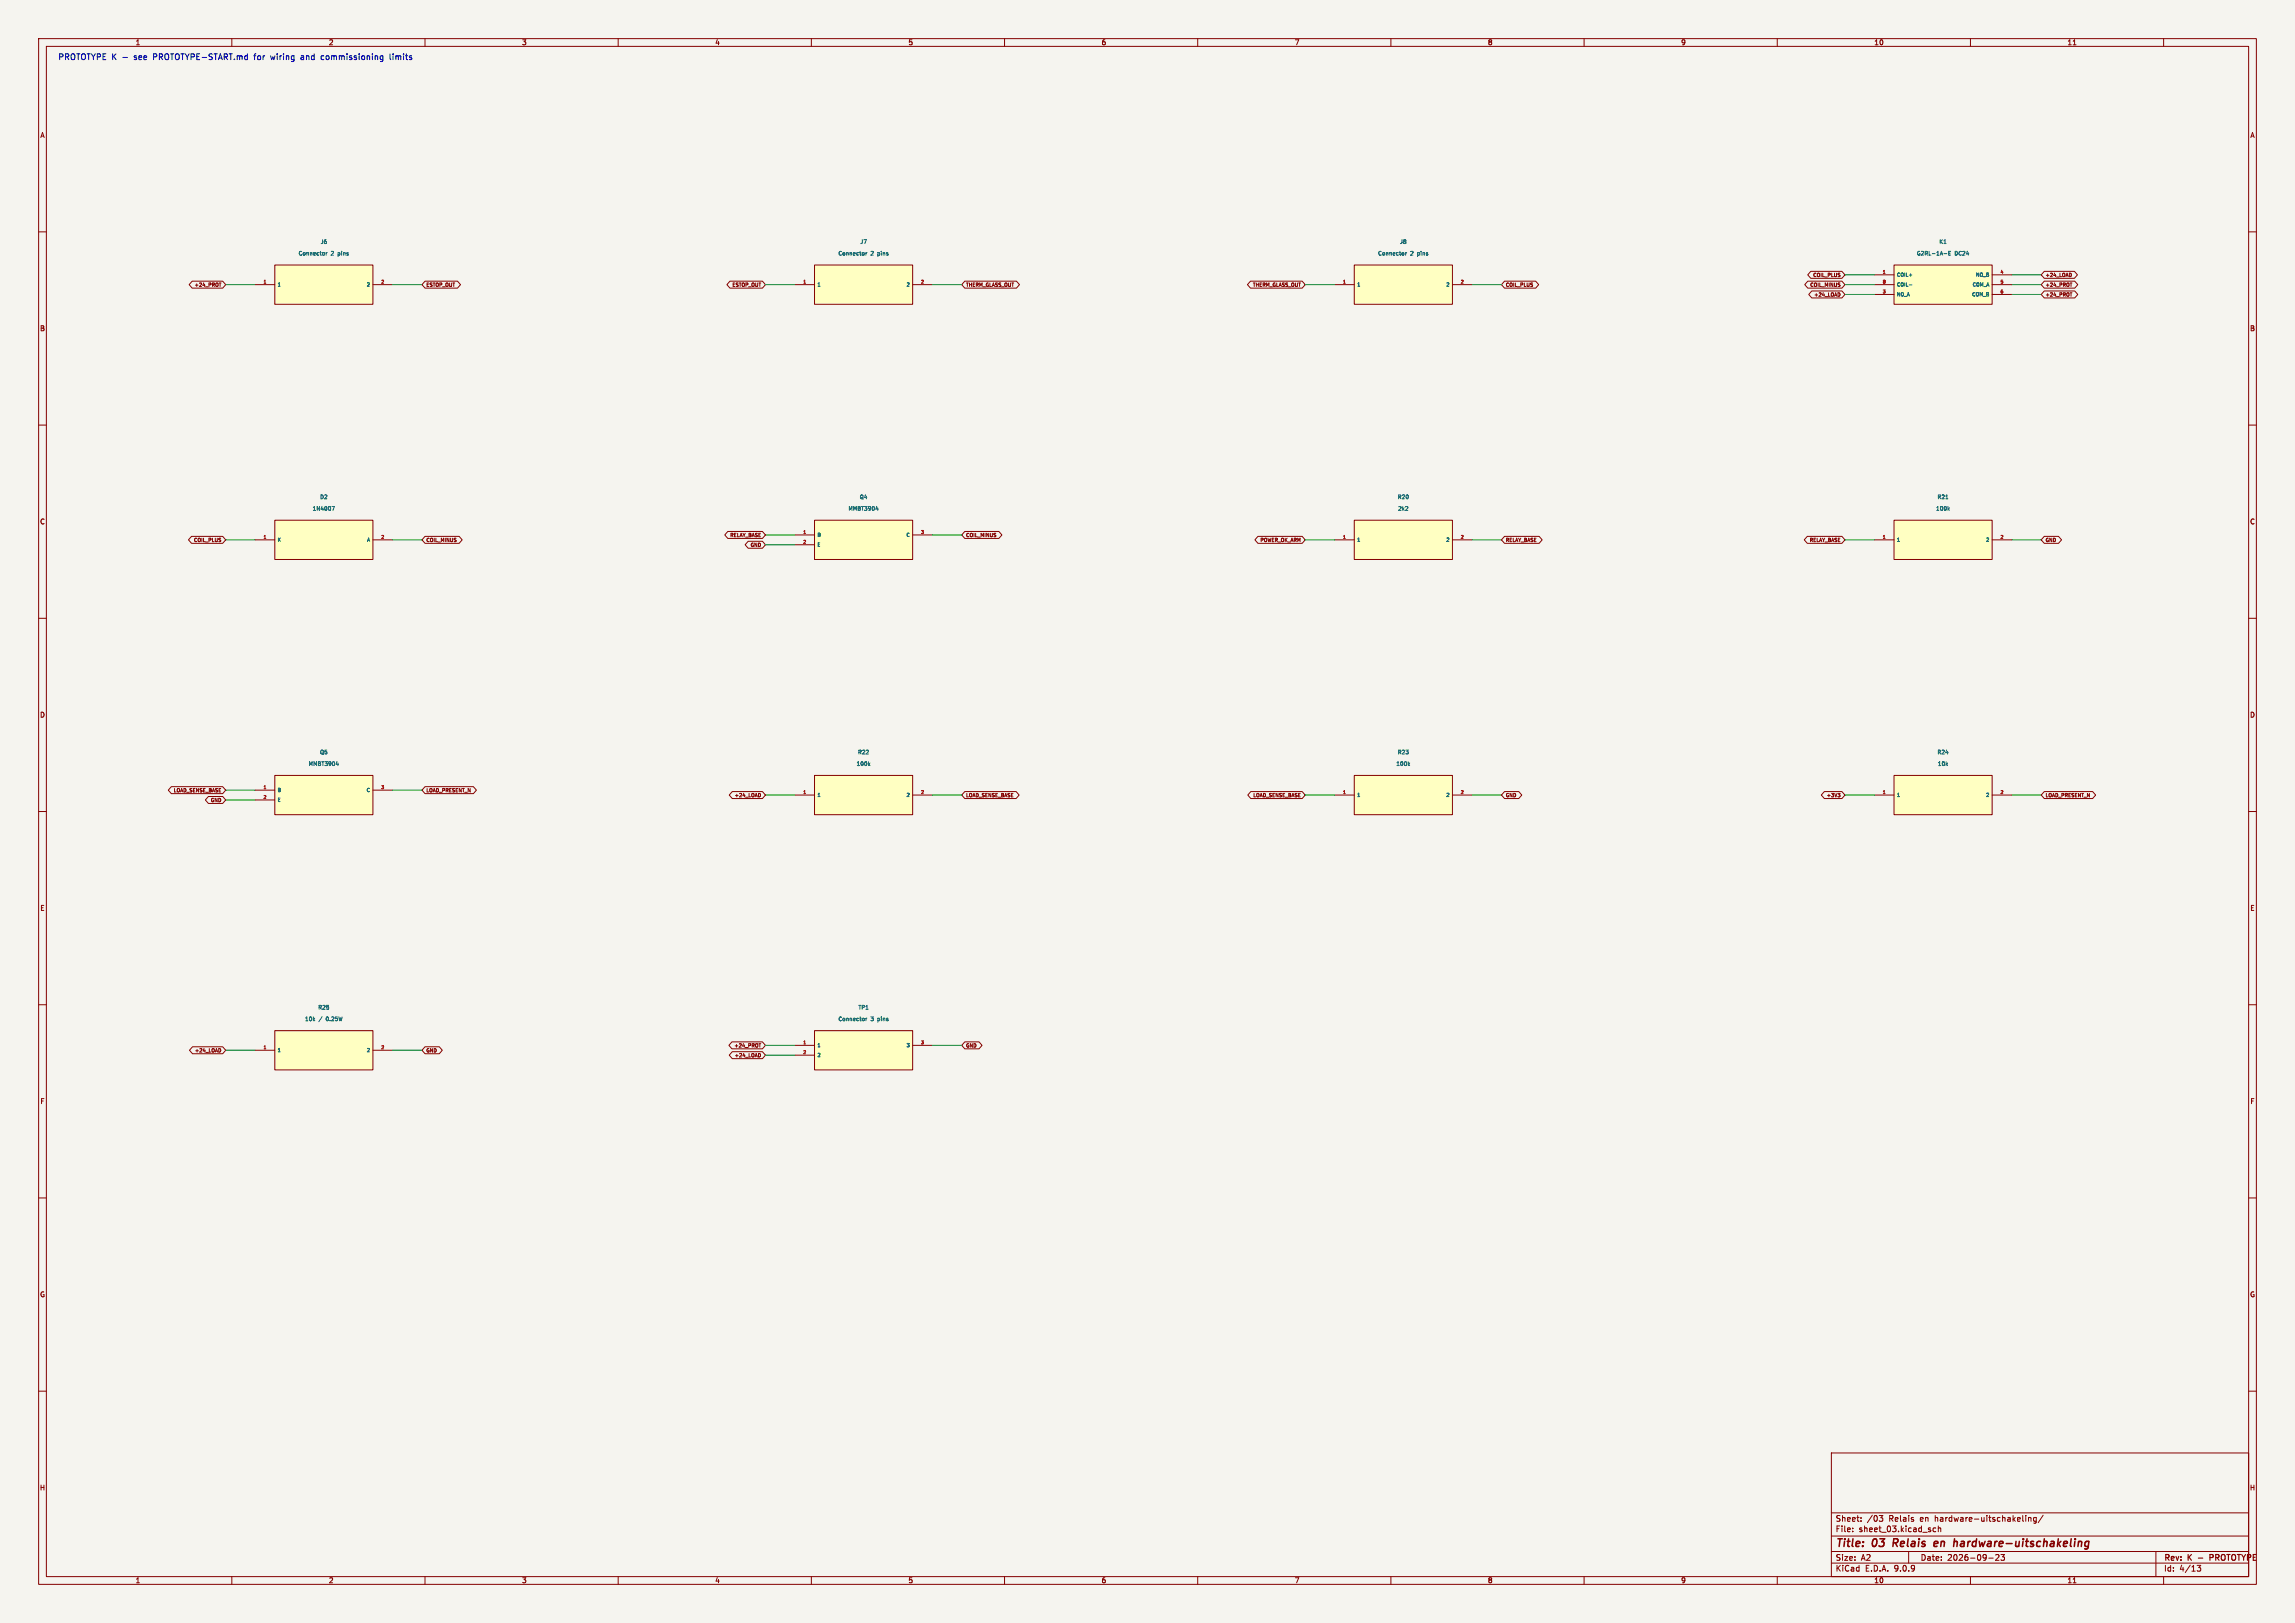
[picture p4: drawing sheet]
<svg xmlns="http://www.w3.org/2000/svg" width="594mm" height="420mm" viewBox="0 0 594 420" stroke-linecap="round" stroke-linejoin="round" font-family="sans-serif">
<defs><g id="words">
<g font-size="2.8" fill="#840000">
<text x="475" y="400.9">Title:</text>
<text x="484.7" y="400.9">03</text>
<text x="490.8" y="400.9">Relais</text>
<text x="502.3" y="400.9">en</text>
<text x="508.1" y="400.9">hardware-uitschakeling</text>
</g>
<g font-size="2.1" fill="#0000c2">
<text x="15" y="15.7">PROTOTYPE K -</text>
<text x="34.8" y="15.7">see</text>
<text x="39.9" y="15.7">PROTOTYPE-START.md</text>
<text x="66.2" y="15.7">for</text>
<text x="70.7" y="15.7">wiring</text>
<text x="78.6" y="15.7">and</text>
<text x="84" y="15.7">commissioning</text>
<text x="101.9" y="15.7">limits</text>
</g>
<g font-size="2.1" fill="#840000">
<text x="475" y="394">Sheet:</text>
<text x="483.2" y="394">/03</text>
<text x="489" y="394">Relais</text>
<text x="497.1" y="394">en</text>
<text x="501.1" y="394">hardware-uitschakeling/</text>
<text x="475" y="396.7">File:</text>
<text x="481.1" y="396.7">sheet_03.kicad_sch</text>
<text x="475" y="406.9">KiCad</text>
<text x="475" y="404.1">Size:</text>
<text x="481.7" y="404.1">A2</text>
<text x="482.7" y="406.9">E.D.A.</text>
<text x="490.3" y="406.9">9.0.9</text>
<text x="497" y="404.1">Date:</text>
<text x="504" y="404.1">2026-09-23</text>
<text x="560" y="404.3">Rev:</text>
<text x="560" y="406.9">Id:</text>
<text x="564.1" y="406.9">4/13</text>
<text x="566.4" y="404.3">K</text>
<text x="569.6" y="404.3">-</text>
<text x="573.2" y="404.3">PROTOTYPE</text>
</g>
<g font-size="1.8" fill="#840000">
<text x="35" y="11.9">1</text>
<text x="85" y="11.9">2</text>
<text x="135" y="11.9">3</text>
<text x="185" y="11.9">4</text>
<text x="235" y="11.9">5</text>
<text x="285" y="11.9">6</text>
<text x="335" y="11.9">7</text>
<text x="385" y="11.9">8</text>
<text x="435" y="11.9">9</text>
<text x="485" y="11.9">10</text>
<text x="535" y="11.9">11</text>
<text x="10.3" y="35.9">A</text>
<text x="582.3" y="35.9">A</text>
<text x="10.3" y="85.9">B</text>
<text x="582.3" y="85.9">B</text>
<text x="10.3" y="135.9">C</text>
<text x="582.3" y="135.9">C</text>
<text x="10.3" y="185.9">D</text>
<text x="582.3" y="185.9">D</text>
<text x="10.3" y="235.9">E</text>
<text x="582.3" y="235.9">E</text>
<text x="10.3" y="285.9">F</text>
<text x="582.3" y="285.9">F</text>
<text x="10.3" y="335.9">G</text>
<text x="582.3" y="335.9">G</text>
<text x="10.2" y="385.9">H</text>
<text x="582.2" y="385.9">H</text>
<text x="35" y="409.9">1</text>
<text x="85" y="409.9">2</text>
<text x="135" y="409.9">3</text>
<text x="185" y="409.9">4</text>
<text x="235" y="409.9">5</text>
<text x="285" y="409.9">6</text>
<text x="335" y="409.9">7</text>
<text x="385" y="409.9">8</text>
<text x="435" y="409.9">9</text>
<text x="485" y="409.9">10</text>
<text x="535" y="409.9">11</text>
</g>
<g font-size="1.4" fill="#006464">
<text x="82.8" y="63.3">J6</text>
<text x="222.5" y="63.3">J7</text>
<text x="362.2" y="63.3">J8</text>
<text x="501.8" y="63.3">K1</text>
<text x="77.1" y="66.3">Connector</text>
<text x="85.7" y="66.3">2</text>
<text x="87.7" y="66.3">pins</text>
<text x="216.8" y="66.3">Connector</text>
<text x="225.4" y="66.3">2</text>
<text x="227.4" y="66.3">pins</text>
<text x="356.5" y="66.3">Connector</text>
<text x="365.1" y="66.3">2</text>
<text x="367.1" y="66.3">pins</text>
<text x="496" y="66.3">G2RL-1A-E</text>
<text x="506" y="66.3">DC24</text>
<text x="82.7" y="129.3">D2</text>
<text x="222.4" y="129.3">Q4</text>
<text x="361.6" y="129.3">R20</text>
<text x="501.3" y="129.3">R21</text>
<text x="80.8" y="132.3">1N4007</text>
<text x="219.5" y="132.3">MMBT3904</text>
<text x="361.7" y="132.3">2k2</text>
<text x="501" y="132.3">100k</text>
<text x="82.7" y="195.4">Q5</text>
<text x="221.9" y="195.4">R22</text>
<text x="361.6" y="195.4">R23</text>
<text x="501.3" y="195.4">R24</text>
<text x="79.8" y="198.4">MMBT3904</text>
<text x="221.6" y="198.4">100k</text>
<text x="361.3" y="198.4">100k</text>
<text x="501.4" y="198.4">10k</text>
<text x="82.2" y="261.4">R25</text>
<text x="222" y="261.4">TP1</text>
<text x="78.8" y="264.4">10k</text>
<text x="82.5" y="264.4">/</text>
<text x="84.6" y="264.4">0.25W</text>
<text x="216.8" y="264.4">Connector</text>
<text x="225.4" y="264.4">3</text>
<text x="227.4" y="264.4">pins</text>
</g>
<g font-size="1.3" fill="#840000">
<text x="469.1" y="71.9">COIL_PLUS</text>
<text x="529.3" y="71.9">+24_LOAD</text>
<text x="50.2" y="74.4">+24_PROT</text>
<text x="110.2" y="74.4">ESTOP_OUT</text>
<text x="189.4" y="74.4">ESTOP_OUT</text>
<text x="249.9" y="74.4">THERM_GLASS_OUT</text>
<text x="324.1" y="74.4">THERM_GLASS_OUT</text>
<text x="389.6" y="74.4">COIL_PLUS</text>
<text x="468.3" y="74.4">COIL_MINUS</text>
<text x="469.4" y="76.9">+24_LOAD</text>
<text x="529.3" y="76.9">+24_PROT</text>
<text x="529.3" y="74.4">+24_PROT</text>
<text x="50" y="140.4">COIL_PLUS</text>
<text x="110.2" y="140.4">COIL_MINUS</text>
<text x="188.8" y="139.2">RELAY_BASE</text>
<text x="194.1" y="141.7">GND</text>
<text x="249.9" y="139.2">COIL_MINUS</text>
<text x="326" y="140.4">POWER_OK_ARM</text>
<text x="389.6" y="140.4">RELAY_BASE</text>
<text x="468.2" y="140.4">RELAY_BASE</text>
<text x="529.3" y="140.4">GND</text>
<text x="44.8" y="205.2">LOAD_SENSE_BASE</text>
<text x="54.4" y="207.8">GND</text>
<text x="110.2" y="205.2">LOAD_PRESENT_N</text>
<text x="190" y="206.5">+24_LOAD</text>
<text x="249.9" y="206.5">LOAD_SENSE_BASE</text>
<text x="324.2" y="206.5">LOAD_SENSE_BASE</text>
<text x="389.6" y="206.5">GND</text>
<text x="472.6" y="206.5">+3V3</text>
<text x="529.3" y="206.5">LOAD_PRESENT_N</text>
<text x="50.3" y="272.5">+24_LOAD</text>
<text x="110.2" y="272.5">GND</text>
<text x="189.9" y="271.3">+24_PROT</text>
<text x="190" y="273.8">+24_LOAD</text>
<text x="249.9" y="271.3">GND</text>
</g>
<g font-size="1.3" fill="#006464">
<text x="490.9" y="71.8">COIL+</text>
<text x="511.2" y="71.8">NO_B</text>
<text x="71.8" y="74.3">1</text>
<text x="94.8" y="74.3">2</text>
<text x="211.5" y="74.3">1</text>
<text x="234.5" y="74.3">2</text>
<text x="351.2" y="74.3">1</text>
<text x="374.2" y="74.3">2</text>
<text x="490.9" y="74.3">COIL-</text>
<text x="490.9" y="76.9">NO_A</text>
<text x="510.3" y="76.9">COM_B</text>
<text x="510.4" y="74.3">COM_A</text>
<text x="71.8" y="140.4">K</text>
<text x="94.8" y="140.4">A</text>
<text x="211.5" y="139.1">B</text>
<text x="211.5" y="141.6">E</text>
<text x="234.4" y="139.1">C</text>
<text x="351.2" y="140.4">1</text>
<text x="374.2" y="140.4">2</text>
<text x="490.9" y="140.4">1</text>
<text x="513.9" y="140.4">2</text>
<text x="71.8" y="205.1">B</text>
<text x="71.8" y="207.7">E</text>
<text x="94.7" y="205.1">C</text>
<text x="211.5" y="206.4">1</text>
<text x="234.5" y="206.4">2</text>
<text x="351.2" y="206.4">1</text>
<text x="374.2" y="206.4">2</text>
<text x="490.9" y="206.4">1</text>
<text x="513.9" y="206.4">2</text>
<text x="71.8" y="272.5">1</text>
<text x="94.8" y="272.5">2</text>
<text x="211.5" y="271.2">1</text>
<text x="211.5" y="273.7">2</text>
<text x="234.5" y="271.2">3</text>
</g>
<g font-size="1.1" fill="#a90000">
<text x="487.2" y="70.9">1</text>
<text x="517.6" y="70.9">4</text>
<text x="68.1" y="73.4">1</text>
<text x="98.5" y="73.4">2</text>
<text x="207.8" y="73.4">1</text>
<text x="238.2" y="73.4">2</text>
<text x="347.5" y="73.4">1</text>
<text x="377.9" y="73.4">2</text>
<text x="487.2" y="73.4">8</text>
<text x="487.2" y="75.9">3</text>
<text x="517.6" y="73.4">5</text>
<text x="517.6" y="75.9">6</text>
<text x="68.1" y="139.4">1</text>
<text x="98.5" y="139.4">2</text>
<text x="207.8" y="138.2">1</text>
<text x="207.8" y="140.7">2</text>
<text x="238.2" y="138.2">3</text>
<text x="347.5" y="139.4">1</text>
<text x="377.9" y="139.4">2</text>
<text x="487.2" y="139.4">1</text>
<text x="517.6" y="139.4">2</text>
<text x="68.1" y="204.2">1</text>
<text x="68.1" y="206.8">2</text>
<text x="98.5" y="204.2">3</text>
<text x="207.8" y="205.5">1</text>
<text x="238.2" y="205.5">2</text>
<text x="347.5" y="205.5">1</text>
<text x="377.9" y="205.5">2</text>
<text x="487.2" y="205.5">1</text>
<text x="517.6" y="205.5">2</text>
<text x="68.1" y="271.5">1</text>
<text x="98.5" y="271.5">2</text>
<text x="207.8" y="270.3">1</text>
<text x="207.8" y="272.8">2</text>
<text x="238.2" y="270.3">3</text>
</g>
</g></defs>
<path d="M0 0h594v420h-594z" fill="#f5f4ef" stroke="#f5f4ef" stroke-width=".26"/>
<g fill="none" stroke="#840000" stroke-width=".26">
<path d="M10 10h574v400h-574zM12 12h570v396h-570zM60 10v2M110 10v2M160 10v2M210 10v2M260 10v2M310 10v2M360 10v2M410 10v2M460 10v2M510 10v2"/>
<path d="M536.6 11.6h.7M560 10v2M10 60h2M582 60h2M10 110h2M582 110h2M10 160h2M582 160h2M10 210h2M582 210h2M10 260h2M582 260h2"/>
<path d="M10 310h2M582 310h2M10 360h2M474 376h108v32h-108zM582 360h2M474 397.5h108M474 391.5h108M479.5 396.2v.2M479.5 395.4v.2M481.7 393.5v.2M481.7 392.7v.2M486.4 392.2h.9l-.5 .5 .4 .2 .1 .5-.3 .3h-.4"/>
<path d="M501 395.4h-.4l-.3 .3 .2 .6h.5M501.7 395.5l.5-.1 .1 1M501.7 394.9v1.5M524.3 392.2v.1M524.3 392.7v1M525 392.7v1M525 392.8l.6-.1 .1 1M527 392.7h-.4l-.3 .3 .2 .6h.5M527 392.7v1.2l-.3 .3-.3-.1M528.8 392.1l-1.3 1.9M60 408v2M110 408v2"/>
<path d="M160 408v2M210 408v2M260 408v2M310 408v2M360 408v2M410 408v2M460 408v2M474 404.5h108M474 401.5h108M494 401.5v3M510 408v2M514.7 403.2h1.2"/>
<path d="M517.3 402.4v.5l-.8 .9h.9M518.8 402.3l-.5 .5 .4 .2v.6l-.2 .2-.6-.2M536.6 409.6h.7M558 401.5v6.5M560 408v2M568.7 405.1h.9l-.5 .5 .4 .2v.6l-.8 .1"/>
</g>
<path d="M572.7 402.3h-.7v1.5M572.7 403l-.7 .1" fill="none" stroke="#840000" stroke-width=".3"/>
<path d="M490.2 398.2l-.3 2M501.5 399h-.8l-.2 .9 .3 .3 .6-.1M501.6 399.3l-1 .2M505.9 398.2l-.3 2M506.4 398.9l.2 .2-.1 1.1M540.1 398.9l.5 .1M540.7 398.9l-.4 1.8M540.5 400.1l-.2 .1" fill="none" stroke="#840000" stroke-width=".4"/>
<path d="M350.5 68.6h25.4v10.1h-25.4z" fill="#ffffc2"/>
<path d="M345.4 73.7h5.1M350.5 68.6h25.4v10.1h-25.4zM375.9 73.7h5.1" fill="none" stroke="#840000" stroke-width=".26"/>
<path d="M363.8 65.4v.6M364.1 65.4l-.3 .2" fill="none" stroke="#006464" stroke-width=".26"/>
<path d="M490.2 68.6h25.4v10.1h-25.4z" fill="#ffffc2"/>
<path d="M485.1 71.1h5.1M485.1 73.7h5.1M485.1 76.2h5.1M490.2 68.6h25.4v10.1h-25.4zM515.6 71.1h5.1M515.6 73.7h5.1M515.6 76.2h5.1" fill="none" stroke="#840000" stroke-width=".26"/>
<path d="M494.2 73.7h.7M503.2 65.7h.7M504.4 65.5h.3M504.9 65h-.5v1h.5" fill="none" stroke="#006464" stroke-width=".26"/>
<path d="M71.1 266.7h25.4v10.2h-25.4z" fill="#ffffc2"/>
<path d="M66 271.8h5.1M71.1 266.7h25.4v10.2h-25.4zM96.5 271.8h5.1" fill="none" stroke="#840000" stroke-width=".26"/>
<path d="M210.8 200.7h25.4v10.1h-25.4z" fill="#ffffc2"/>
<path d="M205.7 205.7h5.1M210.8 200.7h25.4v10.1h-25.4zM236.2 205.7h5.1" fill="none" stroke="#840000" stroke-width=".26"/>
<path d="M224.9 197.7l.3 .4M225.2 197.4l-.4 .4" fill="none" stroke="#006464" stroke-width=".26"/>
<path d="M71.1 200.7h25.4v10.1h-25.4z" fill="#ffffc2"/>
<path d="M66 204.5h5.1M66 207h5.1M71.1 200.7h25.4v10.1h-25.4zM96.5 204.5h5.1" fill="none" stroke="#840000" stroke-width=".26"/>
<path d="M87 197.8h.6M87.5 197.4v.7" fill="none" stroke="#006464" stroke-width=".26"/>
<path d="M490.2 134.6h25.4v10.2h-25.4z" fill="#ffffc2"/>
<path d="M485.1 139.7h5.1M490.2 134.6h25.4v10.2h-25.4zM515.6 139.7h5.1" fill="none" stroke="#840000" stroke-width=".26"/>
<path d="M503.6 129.1h.6M504.3 131.7l.3 .4M504.6 131.4l-.4 .4" fill="none" stroke="#006464" stroke-width=".26"/>
<path d="M71.1 134.6h25.4v10.2h-25.4z" fill="#ffffc2"/>
<path d="M66 139.7h5.1M71.1 134.6h25.4v10.2h-25.4zM96.5 139.7h5.1" fill="none" stroke="#840000" stroke-width=".26"/>
<path d="M85.9 131.1h.7l-.4 1" fill="none" stroke="#006464" stroke-width=".26"/>
<path d="M350.5 134.6h25.4v10.2h-25.4z" fill="#ffffc2"/>
<path d="M345.4 139.7h5.1M350.5 134.6h25.4v10.2h-25.4zM375.9 139.7h5.1" fill="none" stroke="#840000" stroke-width=".26"/>
<path d="M210.8 68.6h25.4v10.1h-25.4z" fill="#ffffc2"/>
<path d="M205.7 73.7h5.1M210.8 68.6h25.4v10.1h-25.4zM236.2 73.7h5.1" fill="none" stroke="#840000" stroke-width=".26"/>
<path d="M224.1 65.4v.6M224.4 65.4l-.3 .2" fill="none" stroke="#006464" stroke-width=".26"/>
<path d="M210.8 134.6h25.4v10.2h-25.4z" fill="#ffffc2"/>
<path d="M205.7 138.4h5.1M210.8 134.6h25.4v10.2h-25.4zM236.2 138.4h5.1M205.7 141h5.1" fill="none" stroke="#840000" stroke-width=".26"/>
<path d="M226.7 131.7h.6M227.2 131.4v.7" fill="none" stroke="#006464" stroke-width=".26"/>
<path d="M210.8 266.7h25.4v10.2h-25.4z" fill="#ffffc2"/>
<path d="M205.7 270.5h5.1M205.7 273.1h5.1M210.8 266.7h25.4v10.2h-25.4zM236.2 270.5h5.1" fill="none" stroke="#840000" stroke-width=".26"/>
<path d="M224.1 263.5v.7M224.4 263.5l-.3 .2" fill="none" stroke="#006464" stroke-width=".26"/>
<path d="M71.1 68.6h25.4v10.1h-25.4z" fill="#ffffc2"/>
<path d="M66 73.7h5.1M71.1 68.6h25.4v10.1h-25.4zM96.5 73.7h5.1" fill="none" stroke="#840000" stroke-width=".26"/>
<path d="M84.4 65.4v.6M84.7 65.4l-.3 .2" fill="none" stroke="#006464" stroke-width=".26"/>
<path d="M490.2 200.7h25.4v10.1h-25.4z" fill="#ffffc2"/>
<path d="M485.1 205.7h5.1M490.2 200.7h25.4v10.1h-25.4zM515.6 205.7h5.1" fill="none" stroke="#840000" stroke-width=".26"/>
<path d="M350.5 200.7h25.4v10.1h-25.4z" fill="#ffffc2"/>
<g fill="none" stroke="#840000" stroke-width=".26">
<path d="M49.7 72.8h7.9l.8 .9-.8 .9h-7.9l-.7-.9zM56.7 73.2h.5M57 73.2v.9M110 72.8h8.4l.8 .9-.8 .9h-8.4l-.8-.9zM188.9 72.8h8.4l.8 .9-.8 .9h-8.4l-.8-.9zM249.7 72.8h13.4l.8 .9-.8 .9h-13.4l-.8-.9zM323.7 72.8h13.3l.8 .9-.8 .9h-13.3l-.8-.9zM389.4 72.8h8.1l.8 .9-.8 .9h-8.1l-.8-.9zM467.9 72.8h8.8l.8 .9-.8 .9h-8.8l-.8-.9zM468.7 70.2h8l.8 .9-.8 .9h-8l-.8-.9zM468.9 75.3h7.8l.8 .9-.8 .9h-7.8l-.8-.9zM475.9 75.8a.48 .48 0 0 1 .3 .4 .48 .48 0 0 1-.3 .5"/>
<path d="M529.1 70.2h7.8l.8 .9-.8 .9h-7.8l-.8-.9zM529.1 75.3h7.9l.8 .9-.8 .9h-7.9l-.8-.9zM529.1 72.8h7.9l.8 .9-.8 .9h-7.9l-.8-.9zM535.8 75.8h.5M535.8 73.2h.5M535.9 70.7l.2 .4-.2 .4M49.6 138.8h8l.8 .9-.8 .9h-8l-.8-.9zM110 138.8h8.8l.8 .9-.8 .9h-8.8l-.8-.9zM188.4 137.5h8.9l.8 .9-.8 .9h-8.9l-.8-.9zM249.7 137.5h8.8l.8 .9-.8 .9h-8.8l-.8-.9zM325.6 138.8h11.4l.8 .9-.8 .9h-11.4l-.8-.9zM389.4 138.8h9l.8 .9-.8 .9h-9l-.8-.9z"/>
<path d="M467.8 138.8h8.9l.8 .9-.8 .9h-8.9l-.8-.9zM529.1 138.8h3.7l.8 .9-.8 .9h-3.7l-.8-.9zM193.6 140.1h3.7l.8 .9-.8 .9h-3.7l-.7-.9zM44.3 203.6h13.3l.8 .9-.8 .9h-13.3l-.7-.9zM53.9 206.1h3.7l.8 .9-.8 .9h-3.7l-.7-.9zM110 203.6h12.5l.8 .9-.8 .9h-12.5l-.8-.9zM189.5 204.8h7.8l.8 .9-.8 .9h-7.8l-.8-.9zM196.5 205.3a.48 .48 0 0 1 .3 .5 .48 .48 0 0 1-.3 .4M249.7 204.8h13.3l.8 .9-.8 .9h-13.3l-.8-.9zM323.7 204.8h13.3l.8 .9-.8 .9h-13.3l-.7-.9zM345.4 205.7h5.1M350.5 200.7h25.4v10.1h-25.4z"/>
<path d="M375.9 205.7h5.1M389.4 204.8h3.7l.8 .9-.8 .9h-3.7l-.8-.9zM472.2 204.8h4.5l.8 .9-.8 .9h-4.5l-.8-.9zM475.7 205.3h.5l-.3 .4h.3v.4M476.2 206.2h-.4M476.2 206.1v.1M529.1 204.8h12.5l.8 .9-.8 .9h-12.5l-.8-.9zM49.8 270.9h7.8l.8 .9-.8 .9h-7.8l-.8-.9zM56.8 271.4a.48 .48 0 0 1 .3 .4 .48 .48 0 0 1-.3 .5M110 270.9h3.7l.8 .9-.8 .9h-3.7l-.8-.9zM189.4 269.6h7.9l.8 .9-.8 .9h-7.9l-.7-.9zM189.5 272.1h7.8l.8 1-.8 .9h-7.8l-.8-.9z"/>
<path d="M196.4 270.1h.5M196.5 272.6a.48 .48 0 0 1 .3 .5 .48 .48 0 0 1-.3 .4M196.7 270.1v.9M249.7 269.6h3.7l.8 .9-.8 .9h-3.7l-.8-.9z"/>
</g>
<path d="M364.6 197.7l.3 .4M364.9 197.4l-.4 .4" fill="none" stroke="#006464" stroke-width=".26"/>
<g fill="none" stroke="#009600" stroke-width=".26">
<path d="M58.4 73.7h7.6M101.6 73.7h7.6M198.1 73.7h7.6M241.3 73.7h7.6M337.8 73.7h7.6M381 73.7h7.6M477.5 71.1h7.6M477.5 73.7h7.6M477.5 76.2h7.6M520.7 71.1h7.6M520.7 73.7h7.6M520.7 76.2h7.6"/>
<path d="M58.4 139.7h7.6M101.6 139.7h7.6M198.1 138.4h7.6M241.3 138.4h7.6M337.8 139.7h7.6M381 139.7h7.6M477.5 139.7h7.6M520.7 139.7h7.6M198.1 141h7.6M58.4 204.5h7.6M58.4 207h7.6M101.6 204.5h7.6"/>
<path d="M198.1 205.7h7.6M241.3 205.7h7.6M337.8 205.7h7.6M381 205.7h7.6M477.5 205.7h7.6M520.7 205.7h7.6M58.4 271.8h7.6M101.6 271.8h7.6M198.1 270.5h7.6M198.1 273.1h7.6M241.3 270.5h7.6"/>
</g>
<path d="M78 14.9v.5M83.4 14.4l-.3 .3v.5l.3 .2M98.4 15.2l.3 .2h.4M99.1 14.4v1.3l-.3 .2h-.3M99.1 14.5l-.4-.1-.3 .3M101 13.9v1.3l.2 .2" fill="none" stroke="#0000c2" stroke-width=".26"/>
<use href="#words"/>
</svg>
